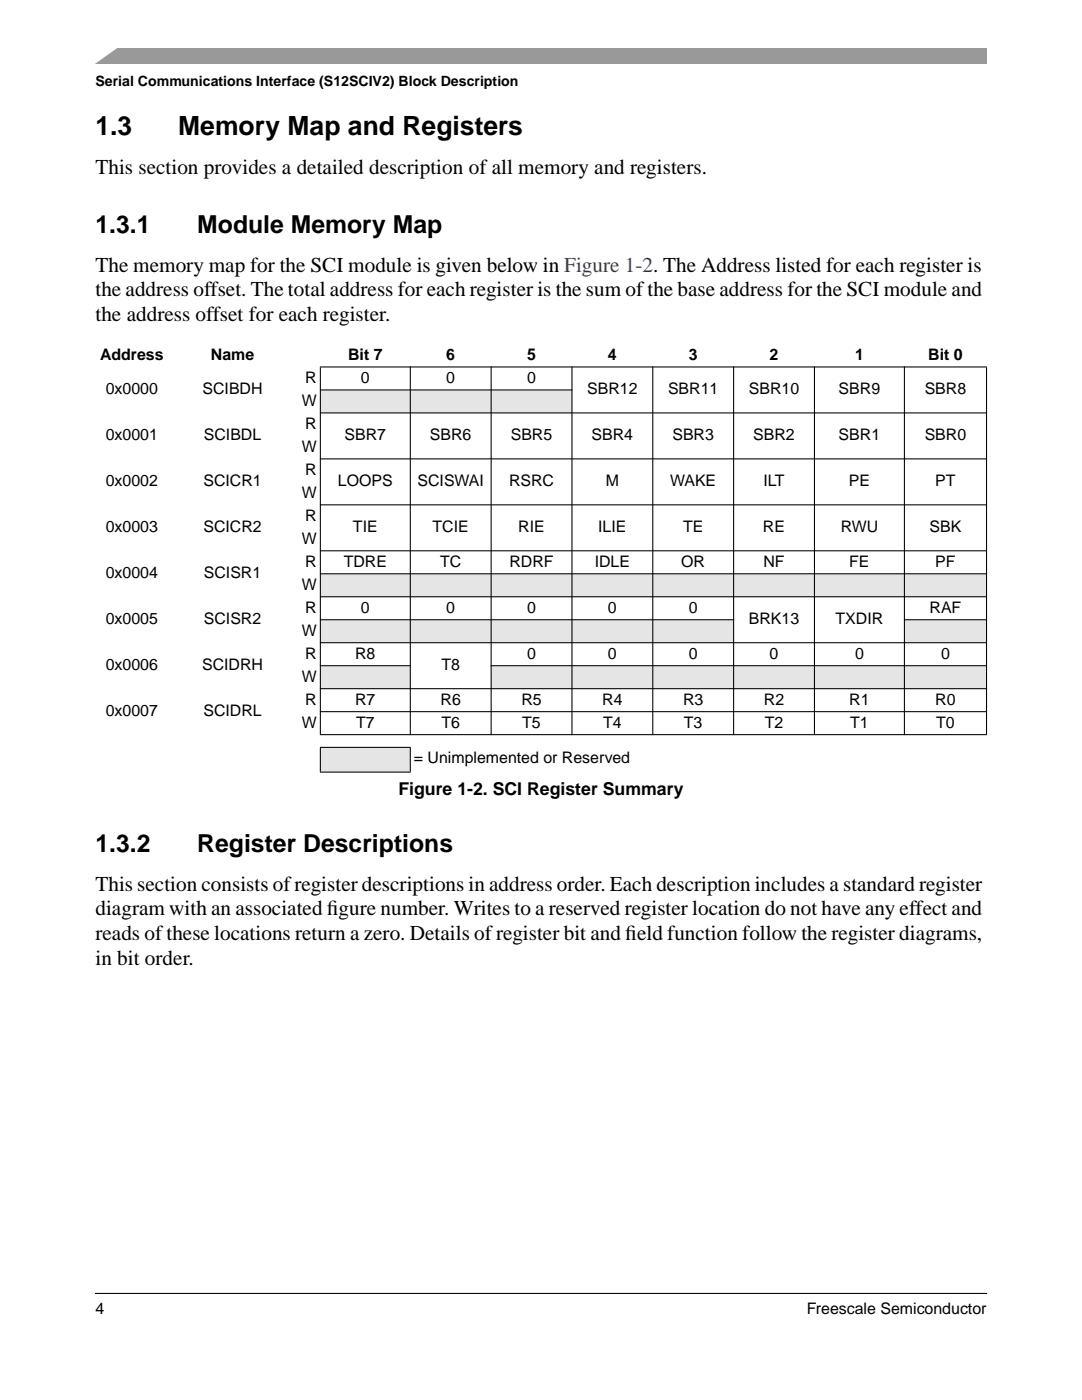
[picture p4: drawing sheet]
<svg xmlns="http://www.w3.org/2000/svg" width="216mm" height="279mm" viewBox="0 0 216 279" stroke-linecap="round" stroke-linejoin="round" font-family="sans-serif">
<defs><g id="words">
<g font-size="5.3">
<text x="19" y="27">1.3</text>
<text x="35.6" y="27">Memory Map and Registers</text>
</g>
<g font-size="4.9">
<text x="19" y="46.5">1.3.1</text>
<text x="39.4" y="46.5">Module Memory Map</text>
<text x="19" y="170.1">1.3.2</text>
<text x="39.4" y="170.1">Register Descriptions</text>
</g>
<g font-size="4.2">
<text x="19" y="34.8">This section provides a detailed description of all memory and registers.</text>
<text x="19" y="54.2">The memory map for the SCI module is given below in Figure 1-2. The Address listed for each register is</text>
<text x="19" y="59.1">the address offset. The total address for each register is the sum of the base address for the SCI module and</text>
<text x="19" y="64.1">the address offset for each register.</text>
<text x="19" y="177.7">This section consists of register descriptions in address order. Each description includes a standard register</text>
<text x="19" y="182.7">diagram with an associated f</text>
<text x="65.2" y="182.7">igure number. Writes to a reserved register location do not have any effect and</text>
<text x="19" y="187.6">reads of these locations return a zero. Details of register bit and f</text>
<text x="124.8" y="187.6">ield function follow the register diagrams,</text>
<text x="19" y="192.5">in bit order.</text>
</g>
<text font-size="3.5" x="79.5" y="158.6">Figure 1-2. SCI Register Summary</text>
<g font-size="3.2">
<text x="20" y="71.8">Address</text>
<text x="42.1" y="71.8">Name</text>
<text x="69.5" y="71.8">Bit 7</text>
<text x="89.1" y="71.8">6</text>
<text x="105.2" y="71.8">5</text>
<text x="121.3" y="71.8">4</text>
<text x="137.4" y="71.8">3</text>
<text x="153.6" y="71.8">2</text>
<text x="170.6" y="71.8">1</text>
<text x="185.2" y="71.8">Bit 0</text>
<text x="60.9" y="76.4">R</text>
<text x="72" y="76.4">0</text>
<text x="89.1" y="76.4">0</text>
<text x="105.2" y="76.4">0</text>
<text x="21.1" y="78.7">0x0000</text>
<text x="40.4" y="78.7">SCIBDH</text>
<text x="60.2" y="81">W</text>
<text x="117.2" y="78.7">SBR12</text>
<text x="133.3" y="78.7">SBR11</text>
<text x="149.4" y="78.7">SBR10</text>
<text x="167.3" y="78.7">SBR9</text>
<text x="184.5" y="78.7">SBR8</text>
<text x="21.1" y="87.9">0x0001</text>
<text x="40.7" y="87.9">SCIBDL</text>
<text x="60.9" y="85.6">R</text>
<text x="68.7" y="87.9">SBR7</text>
<text x="85.8" y="87.9">SBR6</text>
<text x="101.9" y="87.9">SBR5</text>
<text x="118" y="87.9">SBR4</text>
<text x="134.2" y="87.9">SBR3</text>
<text x="150.3" y="87.9">SBR2</text>
<text x="167.3" y="87.9">SBR1</text>
<text x="184.5" y="87.9">SBR0</text>
<text x="60.2" y="90.2">W</text>
<text x="60.9" y="94.8">R</text>
<text x="21.1" y="97">0x0002</text>
<text x="40.6" y="97">SCICR1</text>
<text x="60.2" y="99.3">W</text>
<text x="67.4" y="97">LOOPS</text>
<text x="83.3" y="97">SCISWAI</text>
<text x="101.6" y="97">RSRC</text>
<text x="120.9" y="97">M</text>
<text x="133.7" y="97">WAKE</text>
<text x="152.3" y="97">ILT</text>
<text x="169.4" y="97">PE</text>
<text x="186.6" y="97">PT</text>
<text x="21.1" y="106.2">0x0003</text>
<text x="40.6" y="106.2">SCICR2</text>
<text x="60.9" y="103.9">R</text>
<text x="70.4" y="106.2">TIE</text>
<text x="86.3" y="106.2">TCIE</text>
<text x="103.4" y="106.2">RIE</text>
<text x="119.4" y="106.2">ILIE</text>
<text x="136.3" y="106.2">TE</text>
<text x="152.2" y="106.2">RE</text>
<text x="167.7" y="106.2">RWU</text>
<text x="185.5" y="106.2">SBK</text>
<text x="60.2" y="108.5">W</text>
<text x="60.9" y="113.1">R</text>
<text x="68.6" y="113.1">TDRE</text>
<text x="87.8" y="113.1">TC</text>
<text x="101.7" y="113.1">RDRF</text>
<text x="118.7" y="113.1">IDLE</text>
<text x="135.9" y="113.1">OR</text>
<text x="152.3" y="113.1">NF</text>
<text x="169.5" y="113.1">FE</text>
<text x="186.6" y="113.1">PF</text>
<text x="21.1" y="115.4">0x0004</text>
<text x="40.7" y="115.4">SCISR1</text>
<text x="60.2" y="117.7">W</text>
<text x="21.1" y="124.6">0x0005</text>
<text x="40.7" y="124.6">SCISR2</text>
<text x="60.9" y="122.3">R</text>
<text x="72" y="122.3">0</text>
<text x="89.1" y="122.3">0</text>
<text x="105.2" y="122.3">0</text>
<text x="121.3" y="122.3">0</text>
<text x="137.4" y="122.3">0</text>
<text x="149.4" y="124.6">BRK13</text>
<text x="166.7" y="124.6">TXDIR</text>
<text x="185.5" y="122.3">RAF</text>
<text x="60.2" y="126.9">W</text>
<text x="60.9" y="131.4">R</text>
<text x="70.9" y="131.4">R8</text>
<text x="105.2" y="131.4">0</text>
<text x="121.3" y="131.4">0</text>
<text x="137.4" y="131.4">0</text>
<text x="153.6" y="131.4">0</text>
<text x="170.6" y="131.4">0</text>
<text x="187.8" y="131.4">0</text>
<text x="21.1" y="133.7">0x0006</text>
<text x="40.3" y="133.7">SCIDRH</text>
<text x="60.2" y="136">W</text>
<text x="88.1" y="133.7">T8</text>
<text x="21.1" y="142.9">0x0007</text>
<text x="40.6" y="142.9">SCIDRL</text>
<text x="60.9" y="140.6">R</text>
<text x="70.9" y="140.6">R7</text>
<text x="87.9" y="140.6">R6</text>
<text x="104" y="140.6">R5</text>
<text x="120.2" y="140.6">R4</text>
<text x="136.3" y="140.6">R3</text>
<text x="152.4" y="140.6">R2</text>
<text x="169.5" y="140.6">R1</text>
<text x="186.6" y="140.6">R0</text>
<text x="60.2" y="145.2">W</text>
<text x="71" y="145.2">T7</text>
<text x="88.1" y="145.2">T6</text>
<text x="104.2" y="145.2">T5</text>
<text x="120.3" y="145.2">T4</text>
<text x="136.5" y="145.2">T3</text>
<text x="152.6" y="145.2">T2</text>
<text x="169.6" y="145.2">T1</text>
<text x="186.8" y="145.2">T0</text>
<text x="82.6" y="152.3">= Unimplemented or Reserved</text>
<text x="19" y="262.3">4</text>
<text x="161" y="262.3">Freescale Semiconductor</text>
</g>
<text font-size="2.8" x="19" y="17.2">Serial Communications Interface (S12SCIV2) Block Description</text>
</g></defs>
<path d="M19 9.5h177.8v3.2h-177.8z" fill="#999"/>
<path d="M17.1 9.2h6.8l-5.3 3.8h-1.5z" fill="#fff"/>
<path d="M19 257.2h177.8v2.3h-177.8z" fill="#fff"/>
<path d="M19 258.1h177.8z" fill="#fff" stroke="#000" stroke-width=".21"/>
<g fill="#e5e5e5">
<path d="M63.9 77.8h18v4.6h-18z"/>
<path d="M81.9 77.8h32.2v4.6h-32.2z"/>
<path d="M63.9 114.5h18v4.6h-18z"/>
<path d="M81.9 114.5h114.9v4.6h-114.9z"/>
<path d="M63.9 123.7h18v4.6h-18z"/>
<path d="M81.9 123.7h64.5v4.6h-64.5z"/>
<path d="M180.5 123.7h16.3v4.6h-16.3z"/>
<path d="M63.9 132.9h18v4.5h-18z"/>
<path d="M98 132.9h98.8v4.5h-98.8z"/>
<path d="M63.9 149.2h18v4.9h-18z"/>
</g>
<g fill="#000" stroke="#000" stroke-width=".21">
<path d="M63.8 77.8h50.4zM63.8 73.2h133.1zM63.8 82.4h133.1zM63.8 91.6h133.1zM63.8 100.8h133.1zM63.8 109.9h133.1zM63.8 114.5h133.1zM63.8 119.1h133.1zM63.8 132.9h18.2zM63.8 123.7h82.7zM180.4 123.7h16.5zM63.8 128.3h133.1z"/>
<path d="M97.9 132.9h99zM63.8 137.4h133.1zM63.9 73.3v73.2zM63.9 149.2v4.8zM81.9 73.1v73.6zM81.9 149.2v4.8zM63.8 149.2h18.2zM63.8 154.1h18.2zM98 73.1v73.6zM114.1 73.1v73.6zM130.3 73.1v73.6zM146.4 73.1v73.6z"/>
<path d="M162.5 73.1v73.6zM180.5 73.1v73.6zM196.8 73.3v73.2zM63.8 142h133.1zM63.8 146.6h133.1z"/>
</g>
<use href="#words"/>
</svg>
